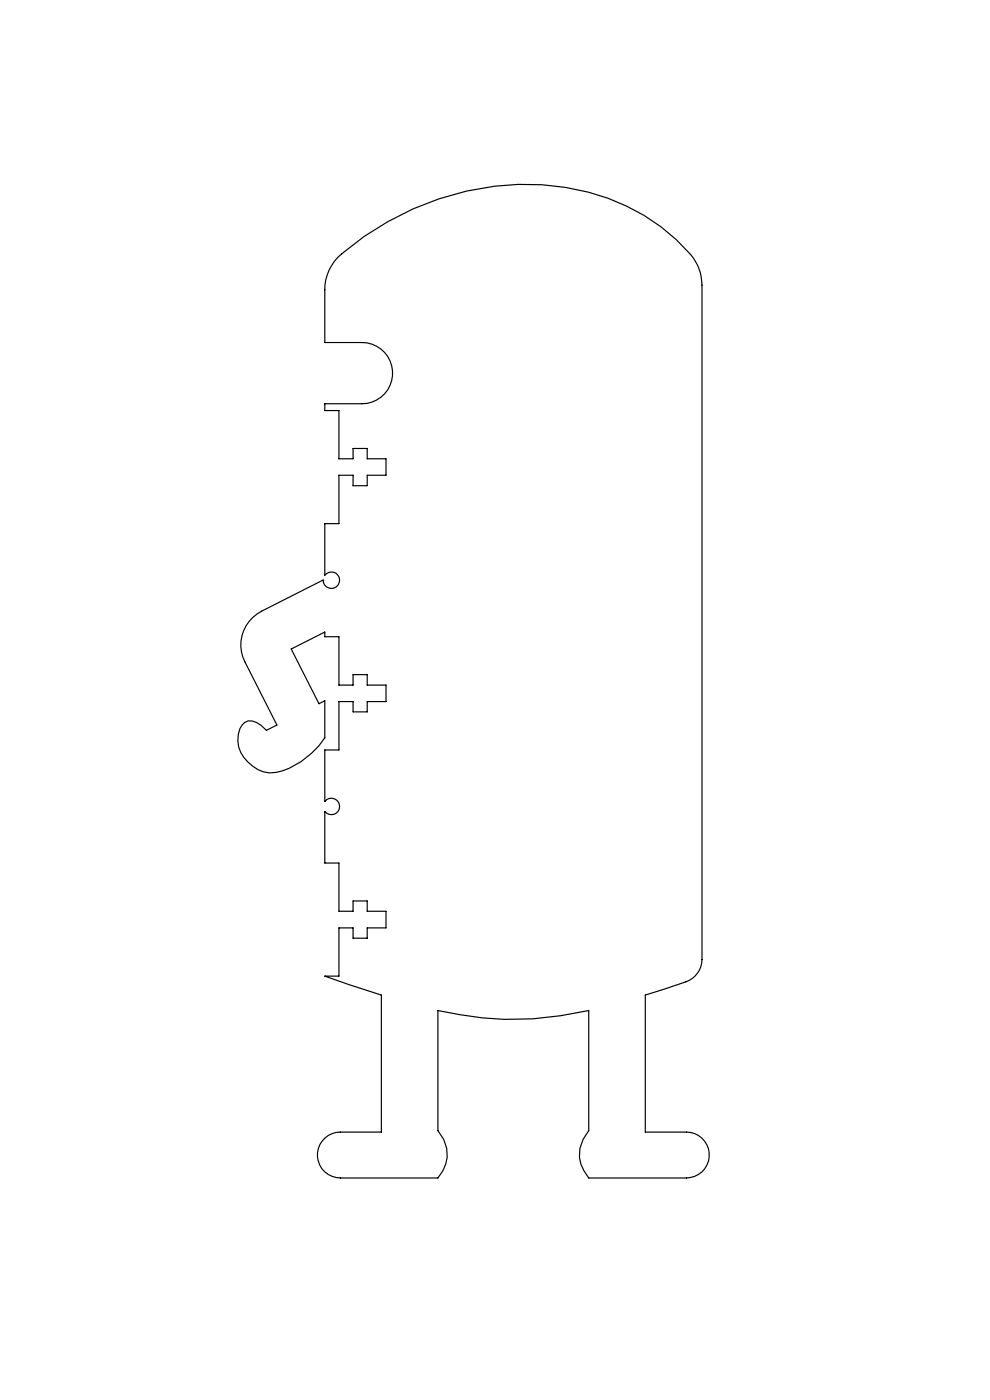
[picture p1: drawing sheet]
<svg xmlns="http://www.w3.org/2000/svg" width="210mm" height="297mm" viewBox="0 0 210 297" stroke-linecap="round" stroke-linejoin="round" font-family="sans-serif">
<path d="M71.6 54.6a60.8 60.8 0 0 1 43.3-15.4 44.5 44.5 0 0 1 32.1 15.5l.5 .7a9.6 9.6 0 0 1 1.4 5.1v143a5.1 5.1 0 0 1-3.4 4.8l-8.6 2.8v29.1h8.7a4.9 4.9 0 0 1 4.8 4.8 4.9 4.9 0 0 1-4.8 4.9h-20.7a7.3 7.3 0 0 1 0-10v-25.5a68.4 68.4 0 0 1-32 0v25.5a7.3 7.3 0 0 1 0 10h-20.7a4.9 4.9 0 0 1-4.9-4.9 4.9 4.9 0 0 1 4.9-4.8h8.7v-29.1l-12-4h3v-10.3h3v2.2h3v-2.2h4v-3.5h-4v-2.2h-3v2.2h-3v-10.2h-3v-10.9a1.75 1.75 0 0 0 2.6 .2 1.75 1.75 0 0 0 0-2.6 1.75 1.75 0 0 0-2.6 .2v-10.9h3v-10.3h3v2.2h3v-2.2h4v-3.5h-4v-2.2h-3v2.2h-3v-10.2h-3v-1l-7.1 3.6 5.9 11.6 1.2-.6v7.8a17.1 17.1 0 0 1-10.3 7.4 7.3 7.3 0 0 1-7.5-4.2 5.5 5.5 0 0 1 .8-6.5 2.96 2.96 0 0 1 3.5 .7l1.1 1 2.2-1.1-6.7-13.4a8 8 0 0 1 3.5-10.7l13-6.7a1.74 1.74 0 0 0 2.3 1.7 1.74 1.74 0 0 0 .9-2.6 1.74 1.74 0 0 0-2.8-.1v-10.9h3v-10.3h3v2.2h3v-2.2h4v-3.5h-4v-2.2h-3v2.2h-3v-10.2h-3v-1.4h7.9a6.5 6.5 0 0 0 6.5-6.5 6.5 6.5 0 0 0-6.5-6.5h-7.9v-11.2a10 10 0 0 1 2.7-6.9z" fill="none" stroke="#000" stroke-width=".25"/>
</svg>
